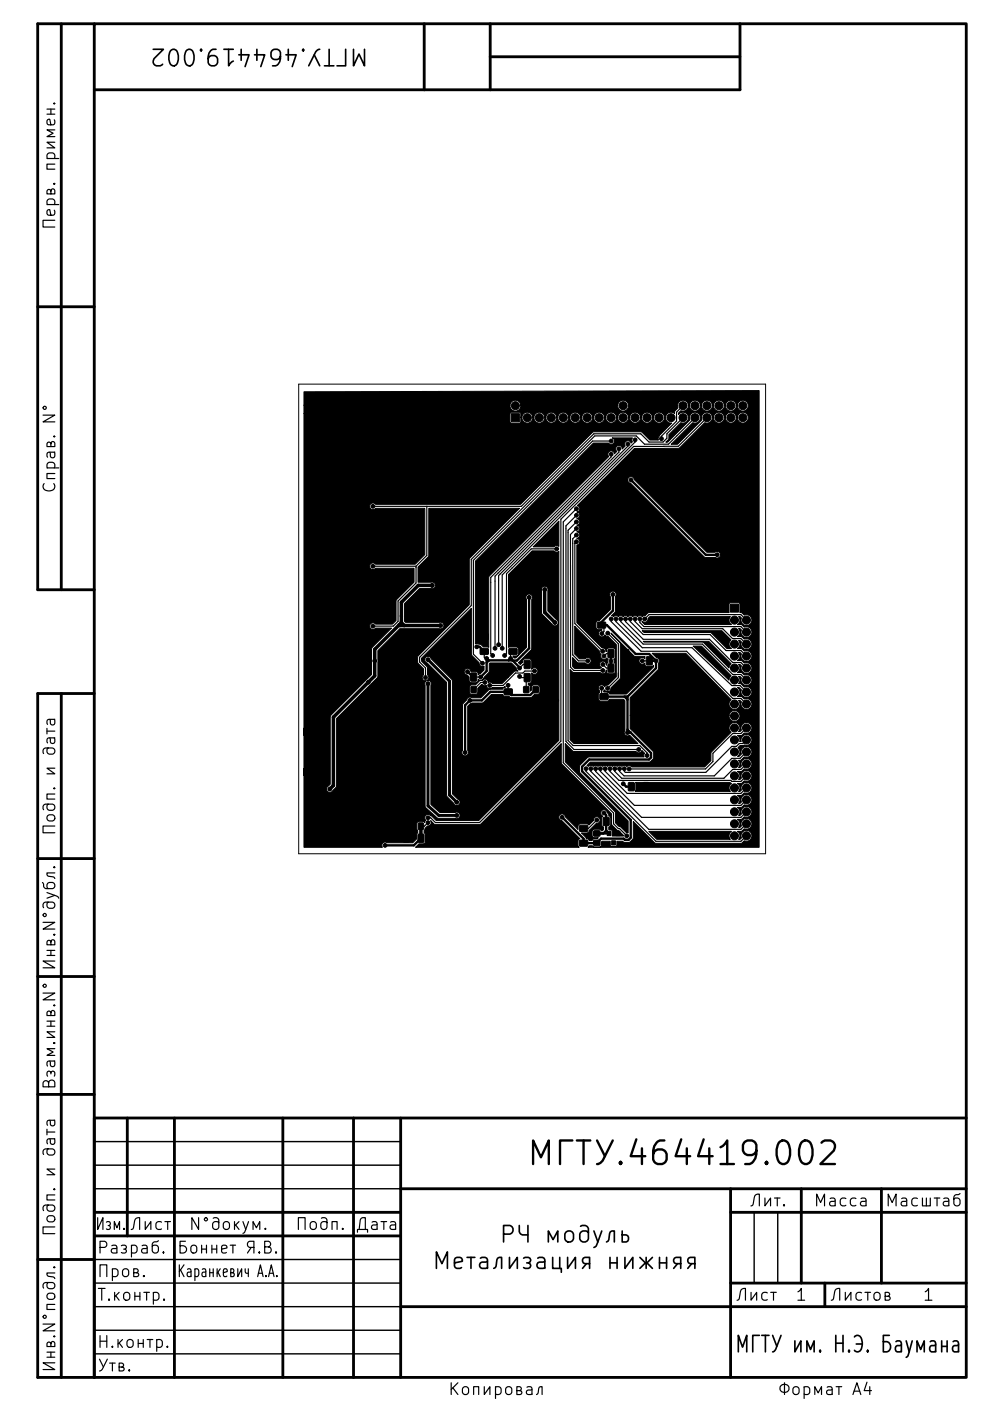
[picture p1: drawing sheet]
<svg xmlns="http://www.w3.org/2000/svg" width="210mm" height="297mm" viewBox="0 0 210 297" stroke-linecap="round" stroke-linejoin="round" font-family="sans-serif">
<defs><g id="words">
<text font-size="7" x="125.6" y="247">.464419.002</text>
<g font-size="4.9">
<text x="68.6" y="10.3" transform="rotate(-180 68.6 10.3)">.464419.002</text>
<text x="177.9" y="286.8">. ..</text>
</g>
<g font-size="3.5">
<text x="11.7" y="98" transform="rotate(-90 11.7 98)">. N°</text>
<text x="11.7" y="197.5" transform="rotate(-90 11.7 197.5)">.N°.</text>
<text x="11.7" y="222.5" transform="rotate(-90 11.7 222.5)">..N°</text>
<text x="23.1" y="260.8">.</text>
<text x="46.1" y="260.8">N°.</text>
<text x="38.2" y="270.8">..</text>
<text x="169" y="275.8">1</text>
<text x="196" y="275.8">1</text>
<text x="11.7" y="282.5" transform="rotate(-90 11.7 282.5)">.N°.</text>
<text x="166" y="295.8">A4</text>
</g>
</g></defs>
<g fill="none" stroke="#000" stroke-width=".6">
<path d="M13 5v120M20 5h185v287h-185zM20 5h-12v120h12M90 5v14M104 5v14M104 12h53M157 5v14h-137M8 65h12M13 147v145M20 147h-12v145h12v-55h185M8 182h12M8 207h12"/>
<path d="M8 232h12M27 237v25M37 237v55M60 237v55M75 237v55M85 237v55M20 257h65M85 252h120M155 257h50M155 252v40M170 252v20M187 252v20"/>
<path d="M8 267h12M20 262h65M85 277h120M155 272h50M175 272v5"/>
</g>
<path d="M20 252h65M20 247h65M20 242h65M160 257v15M165 257v15M20 277h65M20 272h65M20 267h65M20 287h65M20 282h65" fill="none" stroke="#000" stroke-width=".3"/>
<g fill="none" stroke="#000" stroke-width=".25">
<path d="M10 33.6h2.5M10 24.2h1.6M10 23.1h1.6M10.1 33.6l-.1-.7 .4-.5h.8l.3 .3 .1 .2-.1 .7M10.8 23.1v1.1M11.4 39l.1-.2 .1 .2-.1 .1-.1-.1h.2M11.4 21.9l.1-.1 .1 .1-.1 .2-.1-.2h.2M11.5 25.4l.1 .7-.3 .4-1.2-.2-.1-.2 .1-.7 .5-.1 .2 1.2M11.6 34.8h-1.6v1.1h1.6M11.6 30.2h-1.6l1.6 1.1h-1.6M11.6 27.5h-1.6l1.3 .8-1.3 .7h1.6M10 43.4h2.5"/>
<path d="M10.1 43.4l-.1-.7 .4-.5h.8l.3 .2 .1 .3-.1 .7M10.8 40.5l.1-.3 .3-.2 .3 .2 .1 .2v.7h-1.6l.1-.8 .2-.1 .4 .1 .1 .8M11.5 44.6l.1 .7-.3 .3-1.2-.1-.1-.2 .1-.7 .5-.2 .2 1.2M11.6 46.7h-2.5v1.4h2.5M9.1 88h2.5l-2.5 1.4h2.5M10 99.2h2.5M10.1 99.2l-.1-.7 .4-.5h.8l.3 .3 .1 .2-.1 .7M129.7 93.5h-4l-25.3 25.3v19.9l2 1.9M129.7 96.3v.6l-25.6 25.5v16.2l.4 .4M131.3 95.2v.7l-26.3 26.2v15.4M133.2 94.1v.5l-27.4 27.4v14.7M134.7 93.3v.4l-28.1 28.2v15.6"/>
<path d="M140.9 94.6l-.1 .1M144.9 86l-1.4 1.4v1.9l-3.2 3.2v.8M144.9 88.6l-3.4 3.4v.9l-.8 .8h-3l-1.7-1.7h-10l-15.4 15.4h-31.5M147.4 88.6l-5.6 5.6h-5.1l-1.7-1.8h-8.8l-26.2 26.2v9.8l-11 11v1l1.3 1.2v2.1M150 88.6l-6.1 6-9.5 .1-15.4 15.4v47l-17.3 17.3h-9.3l-1-1h-.6M9.4 102.5a1 1 0 0 0 0 1.3 1 1 0 0 0 1.2 .3 .94 .94 0 0 0 .9-.5 .94 .94 0 0 0-.1-1.1M11.6 100.4h-1.6v1.1h1.6M90.6 107.4v10.4l-2.3 2.3M118.1 116.4h-5.4l-5.2 5.2v17l-.4 .4M122.3 113.4l-.8 .8v24.6l1.3 1.3h1.9M122.3 112.1l-1.3 1.2 .1 28.2 .6 .6h6.2M122.3 114.8l-.3 .4v17l5.9 5.9"/>
<path d="M122.3 107.9l-2.8 2.8v51l10.7 10.7v2.3l2.8 2.5M122.3 109.3l-2.2 2.2v45.7l1.7 1.7h13.7M122.3 110.7l-1.8 1.7v44.6l1.1 1.1h14.1l1.6 1.5v.6M79.1 120.1h9.2M88.3 120.1v3.5l-3.8 3.8v4.3l-1.1 1.1h-4.3M102.7 138.1v1.3l.3 .2h.3M108.8 138.1l-.5 .5v1M122.5 139.8v.1M128.1 132.5v1.4l-.4 .4M128.9 134.2l2.3 2.3v7.2l-2.3 2.3M129.6 138.6h-.9l-.6 .5M129.7 131.2v.6l6.3 6.3h9.7l9.8 10h1.7l1.2 1.2"/>
<path d="M130.7 131.2v.6l5.6 5.5h10.5l8.5 8.1h1.7l1.4 1.3M131.7 131.2v.6l4.8 4.8h12.5l6.5 6.4h1.7l1.2 1.2M132.7 131.2v.6l3.8 3.7h14l5 5h1.7l1.2 1.1M133.7 131.2v.6l2.8 2.7h14.1l3.4 3.4h3.2l1.2 1.2M134.7 131.2v.6l1.6 1.5h17l2.1 2.1h1.8l1.2 1.2M135.8 131.2v.8l.8 .8h20.6l1.2 1.2M136.8 131.2l.9-.9h19.5l1.2 1.2M10 154.4v1.2M10 155h1.6M10.2 158.6l-.2 .3 .1 .8 .3 .2h.8a.68 .68 0 0 0 .5-.7 .68 .68 0 0 0-.5-.6l-1.8 .1-.3 .4 .1 .7M10.6 156.4l.1 .9a.49 .49 0 0 0 .5 .3 .49 .49 0 0 0 .4-.3l-.1-.9M10.6 152.5l.1 .8a.49 .49 0 0 0 .5 .4 .49 .49 0 0 0 .4-.4l-.1-.8"/>
<path d="M11.6 156.4l-1.5 .2-.1 .2 .1 .7M11.6 152.5l-1.5 .1-.1 .3 .1 .7M100.5 143.5h1.5M102.9 144.7h-.9l-1.5 1.5M107.8 145.3v1.4M110.2 143.4l.3 .3h1.3l-.2 .2v2.3M111.8 140.9h-.8l-.8 .7M113.4 142.3h-2l-.4 .4h-1.6l-2.7 2.6h-2.8M127.7 145.9v1.3l.4 .5M127.9 140.9l.8 .7h.9M128.9 146h.1M132.8 147.7l.3 .4"/>
<path d="M133.1 147.7v.5M136.3 140.1h.1M136.3 140.1h1.5M158.4 159.4l-1.4 1.4h-1.7l-3.7 3.7h-19.2l-1-1v-.5M158.4 156.9l-.8 .7h-.8l-.6 .6h-.9l-5.5 5.6h-17.1l-.2-.3v-.5M158.4 154.3l-1.2 1.2h-1.7l-4.2 4.2v1.8l-1.6 1.5h-16.2M10.2 172.9l1-.1a.68 .68 0 0 1 .5 .6 .68 .68 0 0 1-.5 .7h-.8a.68 .68 0 0 1-.4-.6 .68 .68 0 0 1 .2-.6zM10.2 170.5l-.2 .3 .1 .8 .3 .2h.8a.68 .68 0 0 0 .5-.7 .68 .68 0 0 0-.5-.6l-1.8 .1-.3 .4 .1 .7M11.4 167.2l.1-.2 .1 .2-.1 .1-.1-.1h.2M11.6 175.1h-2.5v1.5h2.5M11.6 168.3h-1.6v1.1h1.6M11.6 162.9h-1.6l1.6 1.2h-1.6"/>
<path d="M90.8 174.4l-.8 .8h-.7M124.3 163v.5l14.9 14.9h18l1.2-1.2M125.3 163v.5l12.3 12.3h19.6l1.2-1.1M126.4 163v.5l9.7 9.8h21.1l1.2-1.2M126.6 173.9l-1.8 1.7h-1M127.4 163v.5l7.2 7.3h22.6l1.2-1.2M128.4 163v.5l4.7 4.7h24.1l1.2-1.2M129.4 163v.5l1.9 2h23.7l.3 .2h1.9l1.2-1.2M158.4 162l-1.2 1.1h-1.7l-1.9 1.9h-21.7l-1.5-1.5v-.5M9 187.1l.5 1.2 1.7 .1a.68 .68 0 0 0 .5-.6 .68 .68 0 0 0-.5-.7h-.8l-.3 .2-.1 .8 .2 .3M10 189.2l2.2 .9 .3 .3M10.8 199.7l.1-.3 .3-.2 .3 .2 .1 .2v.7h-1.6l.1-.8 .2-.1 .4 .1 .1 .8"/>
<path d="M11.4 183.9l.1-.1 .1 .1-.1 .1-.1-.1h.2M11.6 185.1h-1.6l.1 .6 1.2 .2 .3 .4M11.6 189.8l-1.6 .6M9.1 210.6h2.5l-2.5 1.4h2.5M10 202.6h1.6M10 201.5h1.6M10.8 214.7l.1-.3 .3-.2 .3 .2 .1 .2v.7h-1.6l.1-.8 .2-.1 .4 .1 .1 .8M10.8 201.5v1.1M11.4 213.2l.1-.1 .1 .1-.1 .1-.1-.1h.2M11.6 203.8h-2.5l2.5 1.4h-2.5M10 239.4v1.2M10.1 228.2l-.1-.7 .3-.4 .4 .1 .1 .3 .4-.4 .3 .1 .1 .3-.1 .7"/>
<path d="M10.3 229.6a.67 .67 0 0 1 .6-.6 .67 .67 0 0 1 .7 .5v.9h-2.5v-.8a.61 .61 0 0 1 .6-.5 .61 .61 0 0 1 .6 .5v.8M10.6 225l.1 .8a.49 .49 0 0 0 .5 .4 .49 .49 0 0 0 .4-.4l-.1-.8M10.6 237.5l.1 .8a.49 .49 0 0 0 .5 .4 .49 .49 0 0 0 .4-.4l-.1-.8M10.8 227.5v.2M11.6 225l-1.5 .1-.1 .2 .1 .7M11.6 222.3h-1.6l1.3 .8-1.3 .7h1.6M11.6 237.5l-1.5 .1-.1 .3 .1 .7M10 240h1.6M10.1 258l.3-.2h.8a.68 .68 0 0 1 .5 .6 .68 .68 0 0 1-.5 .7h-.8a.68 .68 0 0 1-.3-1.1zM10.2 255.5l-.2 .3 .1 .8 .3 .2h.8a.68 .68 0 0 0 .5-.7 .68 .68 0 0 0-.5-.6l-1.8 .1-.3 .4 .1 .7M10.2 243.6l-.2 .3 .1 .8 .3 .2h.8a.68 .68 0 0 0 .5-.7 .68 .68 0 0 0-.5-.6l-1.8 .1-.3 .4 .1 .7M10.6 241.4l.1 .9a.49 .49 0 0 0 .5 .3 .49 .49 0 0 0 .4-.3l-.1-.9"/>
<path d="M11.4 252.2l.1-.2 .1 .2-.1 .1-.1-.1h.2M11.6 253.3h-1.6v1.1h1.6M11.6 247.9h-1.6l1.6 1.2h-1.6M11.6 241.4l-1.5 .2-.1 .2 .1 .7M20.7 258.2v2.5l1.1-2.5v2.5M22.6 259.1l.5-.1a.45 .45 0 0 1 .3 .4 .45 .45 0 0 1-.3 .4 .45 .45 0 0 1 .3 .5 .45 .45 0 0 1-.3 .4l-.5-.1M30.8 259v1.7l1.2-1.7v1.7M34.3 259.1l-.7-.1-.5 .5v.7l.2 .4 .3 .1 .7-.1M35 259h1.2M35.6 259v1.7M42.1 258.2v2.5l-1.4-2.5v2.5M45.2 258.3l.7-.1 .4 .2 .1 1.8a.68 .68 0 0 1-.6 .5 .68 .68 0 0 1-.7-.5v-.7l.3-.4 .7-.1 .3 .2"/>
<path d="M51.5 259l.6 1.7M52.7 259l-.8 2.3-.4 .2M66 259.1a.68 .68 0 0 1 1.1 .4v.7a.68 .68 0 0 1-.6 .5 .68 .68 0 0 1-.7-.5v-.7zM68.2 258.3l.7-.1 .4 .2 .1 1.8a.68 .68 0 0 1-.7 .5 .68 .68 0 0 1-.6-.5v-.7l.2-.4 .7-.1 .4 .2M78.9 259.1l.3-.1 .7 .1 .1 1.6M80 259.6l-.8 .1a.49 .49 0 0 0-.4 .5 .49 .49 0 0 0 .4 .5l.8-.1M80.8 259h1.2M81.4 259v1.7M82.9 259.1l.2-.1 .7 .1 .1 1.6M83.9 259.6l-.8 .1a.49 .49 0 0 0-.4 .5 .49 .49 0 0 0 .4 .5l.8-.1M159.3 255.7l.4-.1 .1-.3 .2-1.4a.85 .85 0 0 1 1.1-.7v2.5M162.3 254v1.7l1.2-1.7v1.7"/>
<path d="M164.3 254h1.2M164.9 254v1.7M166.3 255.4l.2 .2-.2 .1-.1-.1 .1-.2v.3M173.3 255.7v-2.5l.8 1.8 .8-1.8v2.5M176.1 254.1l.3-.1 .7 .1 .1 1.6M177.2 254.6l-.8 .1a.49 .49 0 0 0-.4 .5 .49 .49 0 0 0 .4 .5l.8-.1M179.5 254.1l-.8-.1-.4 .5v.7l.2 .4 .2 .1 .8-.1M181.6 254.1l-.7-.1-.5 .5v.7l.3 .4 .2 .1 .7-.1M182.7 254.1l.2-.1 .7 .1 .1 1.6M183.7 254.6l-.8 .1a.49 .49 0 0 0-.4 .5 .49 .49 0 0 0 .4 .5l.8-.1M188.4 255.7v-2.5l.9 1.8 .8-1.8v2.5M191.3 254.1l.2-.1 .8 .1 .1 1.6"/>
<path d="M192.4 254.6l-.9 .1a.49 .49 0 0 0-.3 .5 .49 .49 0 0 0 .3 .5l.9-.1M194.6 254.1l-.7-.1-.5 .5v.7l.3 .4 .2 .1 .7-.1M195.7 254v1.7h1.7v-1.7M196.5 254v1.7M198.2 254h1.2M198.8 254v1.7M200.2 254.1l.3-.1 .7 .1 .1 1.6M201.3 254.6l-.8 .1a.49 .49 0 0 0-.4 .5 .49 .49 0 0 0 .4 .5l.8-.1M203.7 253.1l-1.2 .4-.1 1.7a.68 .68 0 0 0 .6 .5 .68 .68 0 0 0 .7-.5v-.7l-.3-.4-.7-.1-.3 .2M10.2 274.3l1-.1a.68 .68 0 0 1 .5 .6 .68 .68 0 0 1-.5 .7h-.8a.68 .68 0 0 1-.4-.5 .68 .68 0 0 1 .2-.7zM10.2 271.9l-.2 .4 .1 .7 .3 .2h.8a.68 .68 0 0 0 .5-.6 .68 .68 0 0 0-.5-.7l-1.8 .1-.3 .4 .1 .7M11.4 268.7l.1-.1 .1 .1-.1 .1-.1-.1h.2"/>
<path d="M11.6 269.9h-1.6l.1 .6 1.2 .2 .3 .4M11.6 260.1h-2.5v1.5h2.5M20.9 273.2h1.4M21.2 270.7v-2.5h1.5v2.5M21.2 264.5h1a.68 .68 0 0 0 .5-.7 .68 .68 0 0 0-.5-.6h-1v2.5M21.6 273.2v2.5M23.1 275.4l.2 .2-.2 .1-.1-.1 .1-.2v.3M23.7 264.1l.3-.1 .7 .1 .1 1.6M23.8 269.1l.8-.1 .4 .5v.7l-.2 .4-.2 .1-.8-.1M23.8 269v2.5M24.3 260.7v-1.7l.5 1.3 .6-1.3v1.7M24.3 274v1.7"/>
<path d="M24.6 274.7l.7 1M24.8 264.6l-.8 .1a.49 .49 0 0 0-.4 .5 .49 .49 0 0 0 .4 .5l.8-.1M25.3 274l-1 1M25.8 264.1l.7-.1 .3 .4-.1 .3-.2 .1 .3 .4-.1 .4-.2 .1-.7-.1M26.1 269.2a.68 .68 0 0 1 .7-.2 .68 .68 0 0 1 .5 .5v.7a.68 .68 0 0 1-.7 .5 .68 .68 0 0 1-.6-.5zM26.2 264.8h.3M26.3 260.4v.3M26.3 274.2a.68 .68 0 0 1 .7-.2 .68 .68 0 0 1 .5 .5v.7a.68 .68 0 0 1-.6 .5 .68 .68 0 0 1-.7-.5zM27.8 260.7l.4-.1 .1-.3 .3-1.4a.85 .85 0 0 1 1-.7v2.5M27.9 264.1l.7-.1 .5 .5v.7l-.3 .4-.2 .1-.7-.1M27.9 264v2.5M28.4 269.8l.8-.1 .1-.2-.1-.4-.8-.1v1.7h.7l.2-.1 .1-.4-.1-.2-.3-.2"/>
<path d="M28.6 274.8h1.1M28.6 274v1.7M29.7 274v1.7M30.2 264.1l.2-.1 .7 .1 .1 1.6M30.5 270.4l.1 .2-.1 .1-.1-.1 .1-.2v.3M30.5 274h1.2M31.1 274v1.7M31.2 264.6l-.8 .1a.49 .49 0 0 0-.4 .5 .49 .49 0 0 0 .4 .5l.8-.1M32.5 274.1l.8-.1 .4 .5v.7l-.2 .4-.2 .1-.8-.1M32.5 274v2.5M33.6 263.1l-1.2 .4-.1 1.7a.68 .68 0 0 0 .7 .5 .68 .68 0 0 0 .6-.5v-.7l-.2-.4-.7-.1-.4 .2M34.7 265.4l.1 .2-.1 .1-.1-.1 .1-.2v.3"/>
<path d="M34.8 275.4l.1 .2-.1 .1-.1-.1 .1-.2v.3M38 268.2v2.5M39 268.2l-1 1.4M39.3 263.2h-1.1v2.5h.7a.78 .78 0 0 0 .7-.8 .78 .78 0 0 0-.7-.8h-.7M39.8 269.1l.1-.1 .5 .1 .1 1.6M40.7 264.1a.64 .64 0 0 1 1 .4v.7a.65 .65 0 0 1-.6 .5 .65 .65 0 0 1-.6-.5v-.7zM41.4 269.1l.1-.1 .5 .1a1.29 1.29 0 0 1 0 1.5l-.2 .1-.4-.1M41.4 269v2.5M42.8 264.8h1M42.8 264v1.7M42.9 269.1l.2-.1 .5 .1 .1 1.6M43.7 269.6l-.6 .1a.57 .57 0 0 0 0 1l.6-.1"/>
<path d="M43.8 264v1.7M44.5 269.8h.7M44.5 269v1.7M45 264.8h1M45 264v1.7M45.2 269v1.7M46 264v1.7M46.1 269v1.7M46.2 269.7l.5 1M46.7 269l-.6 1M47 264.8l1.2-.2-.2-.5-.6-.1-.4 .4 .1 1.2 .3 .1 .6-.1M47.4 269.8l.8-.2-.1-.5-.5-.1-.2 .4 .1 1.2 .1 .1 .5-.1"/>
<path d="M48.8 264h1.2M49 269.8h.4a.47 .47 0 0 0 0-.8h-.4v1.7h.5a.49 .49 0 0 0 .1-.7l-.2-.2M49.4 264v1.7M50.4 269v1.7l.9-1.7v1.7M52 269l.1 .8 .6 .2M52.7 269v1.7M53.3 264.5l-.8 1.2M53.7 260.7v-1.7l.7 1.3 .7-1.3v1.7M53.9 264.5h-.9a.69 .69 0 0 1-.5-.7 .69 .69 0 0 1 .5-.6h.9v2.5M54.7 270.7l.5-2.5 .6 2.5M54.8 270h.9M55 265.4l.1 .2-.1 .1-.1-.1 .1-.2v.3"/>
<path d="M56.2 264.4h.8a.61 .61 0 0 0 .4-.6 .61 .61 0 0 0-.4-.6h-.8v2.5h.9a.67 .67 0 0 0 .4-.7 .67 .67 0 0 0-.5-.6M56.3 260.4l.1 .2-.1 .1-.1-.1 .1-.2v.3M56.4 270.4v.3M57 270.7l.6-2.5 .5 2.5M57.1 270h.9M58.6 265.4l.1 .2-.1 .1-.2-.1 .2-.2v.3M58.7 270.4v.3M63.3 260.7v-2.5h1.4v2.5M70.4 260.7v-1.7h1.1v1.7M72.7 260.4l.1 .2-.1 .1-.1-.1 .1-.2v.3M75.8 261.3v-.6h2.2v.6M76.2 260.7l.2-2.1 .5-.4h.6v2.5"/>
<path d="M156.4 275.7l.3-.1 .1-.3 .3-1.4a.85 .85 0 0 1 1.1-.7v2.5M159.3 274v1.7l1.2-1.7v1.7M162.8 274.1l-.7-.1-.5 .5v.7l.2 .4 .3 .1 .7-.1M163.5 274h1.2M164.1 274v1.7M176.4 275.7l.3-.1 .1-.3 .3-1.4a.85 .85 0 0 1 1.1-.7v2.5M179.3 274v1.7l1.2-1.7v1.7M182.8 274.1l-.7-.1-.5 .5v.7l.2 .4 .3 .1 .7-.1M183.5 274h1.2M184.1 274v1.7M185.5 274.2a.68 .68 0 0 1 .7-.2 .68 .68 0 0 1 .5 .5v.7a.68 .68 0 0 1-.6 .5 .68 .68 0 0 1-.7-.5zM187.8 274.8l.8-.1 .2-.2-.2-.4-.8-.1v1.7h.7l.3-.1 .1-.4-.1-.2-.4-.2"/>
<path d="M10 287.8h1.6M10 286.7h1.6M10.8 284.9l.1-.4 .3-.1 .3 .1 .1 .3v.7h-1.6l.1-.8 .2-.2 .4 .2 .1 .8M10.8 286.7v1.1M11.4 283.3l.1-.1 .1 .1-.1 .2-.1-.2h.2M11.6 288.9h-2.5l2.5 1.5h-2.5M21.1 288.2l.8 1.6M21.2 283.2v2.5M21.2 284.4h1.5M22.7 283.2v2.5M22.8 288.2l-1.1 2.1-.6 .4M23.3 289h1.1"/>
<path d="M23.8 285.4l.2 .2-.2 .1-.1-.1 .1-.2v.3M23.8 289v1.7M25 284v1.7M25.3 289.8l.8-.1 .1-.2-.1-.4-.8-.1v1.7h.7l.2-.1 .1-.4-.1-.2-.3-.2M25.3 284.7l.7 1M26 284l-1 1M27.1 284.2a.68 .68 0 0 1 .6-.2 .68 .68 0 0 1 .6 .5v.7a.68 .68 0 0 1-.7 .5 .68 .68 0 0 1-.7-.5zM27.4 290.4l.1 .2-.1 .1-.1-.1 .1-.2v.3M29.3 284.8h1.1M29.3 284v1.7M30.4 284v1.7M31.2 284h1.2"/>
<path d="M31.8 284v1.7M33.3 284.1l.7-.1 .4 .5v.7l-.2 .4-.2 .1-.7-.1M33.3 284v2.5M35.5 285.4l.1 .2-.1 .1-.1-.1 .1-.2v.3M95.7 293.2v2.5M96.1 294.2l1.1 1.5M97.2 293.2l-1.5 1.4M98.2 294.2a.68 .68 0 0 1 .7-.2 .68 .68 0 0 1 .5 .5v.7a.68 .68 0 0 1-.6 .5 .68 .68 0 0 1-.7-.5zM100.5 295.7v-1.7h1.1v1.7M102.8 294v1.7l1.1-1.7v1.7M105.1 294.1l.7-.1 .5 .5v.7l-.2 .4-.3 .1-.7-.1M105.1 294v2.5"/>
<path d="M107.4 294.2a.68 .68 0 0 1 .7-.2 .68 .68 0 0 1 .5 .5v.7a.68 .68 0 0 1-.7 .5 .68 .68 0 0 1-.6-.5zM109.7 294.8l.8-.1 .1-.2-.1-.4-.8-.1v1.7h.7l.2-.1 .1-.4-.1-.2-.3-.2M111.8 294.1l.2-.1 .8 .1 .1 1.6M112.9 294.6l-.9 .1a.49 .49 0 0 0-.3 .5 .49 .49 0 0 0 .3 .5l.9-.1M113.8 295.7l.4-.4 .2-1.2 .3-.1h.3v1.7M170.6 294.1l.7-.1 .5 .5v.7l-.2 .4-.3 .1-.7-.1M172.9 295.7v-1.7l.7 1.3 .7-1.3v1.7M175.5 294.1l.2-.1 .7 .1 .2 1.6M176.6 294.6l-.9 .1a.49 .49 0 0 0-.3 .5 .49 .49 0 0 0 .3 .5l.9-.1M177.4 294h1.2M178 294v1.7M181 295.7l.8-2.5 .8 2.5"/>
<path d="M181.2 295h1.2M183.9 293.1l-.6 1.7h1.6M184.5 294v1.7"/>
<circle cx="9.5" cy="86.5" r=".35"/>
<circle cx="9.5" cy="209" r=".35"/>
<circle cx="43.7" cy="258.5" r=".35"/>
</g>
<g fill="none" stroke="#000" stroke-width=".35">
<path d="M32.5 10.5h2.2l-2 2a.95 .95 0 0 0 .5 1.5h.8l.5-.4M36.2 10.8a.84 .84 0 0 1 .8-.3 .84 .84 0 0 1 .7 .6 2.06 2.06 0 0 1-.7 2.9 .9 .9 0 0 1-1-.7 2.99 2.99 0 0 1 .2-2.5zM39.5 10.8a.84 .84 0 0 1 .9-.3 .84 .84 0 0 1 .6 .6 2.06 2.06 0 0 1-.7 2.9 .9 .9 0 0 1-1-.7 2.99 2.99 0 0 1 .2-2.5zM68.8 14h2M73.3 10.5v3.5h-1.8M75 10.5v3.5l1.2-2.5 1.1 2.5v-3.5M110.2 259.8v1.4l.1 .3 .5 .3h1.2M112 259.8v3.5M123.2 260l.3-.2h.7l.5 .4 .1 .3v2.2a.95 .95 0 0 1-.9 .7 .95 .95 0 0 1-.9-.7v-1l.3-.5 .4-.2h.6l.5 .3M92.6 268.9v-3.5l1.2 2.5 1.1-2.5v3.5M96.4 267.8l1.7-.4-.2-.6-.3-.2h-.7l-.3 .2-.2 .3v1.3l.2 .4 .3 .1h.7l.3-.1M99.1 266.6h1.7"/>
<path d="M99.9 266.6v2.3M101.9 266.8l.4-.2h.6l.4 .2 .1 .3v1.8M103.4 267.4l-.3 .2h-.8a.69 .69 0 0 0-.6 .7 .69 .69 0 0 0 .6 .6h.8l.3-.1M104.8 268.9l.3-.1 .2-.4 .1-1.3 .2-.3 .3-.2h.5v2.3M106.8 261.7h1.4a.95 .95 0 0 0 .7-1 .95 .95 0 0 0-.7-.9h-1.4v3.5M108.1 266.6v2.3l1.7-2.3v2.3M111.1 266.8l.3-.2h.7l.3 .2 .2 .3-.2 .5-.3 .2 .3 .1 .2 .4-.2 .5-.3 .1h-.7l-.3-.1M111.8 267.8h.3M114.1 266.8l.3-.2h.7l.3 .2 .2 .3v1.8M115.6 267.4l-.3 .2h-.9a.69 .69 0 0 0-.5 .7 .69 .69 0 0 0 .5 .6h.9l.3-.1M116.3 263.3v-2.3l1 1.8 1-1.8v2.3M117.3 266.6v2.3h1.8v.9"/>
<path d="M118.8 266.6v2.3M120 261.3a.95 .95 0 0 1 .9-.3 .95 .95 0 0 1 .8 .7v1a.95 .95 0 0 1-.9 .7 .95 .95 0 0 1-1-.7v-1zM120.4 266.6v2.3l1.7-2.3v2.3M124.4 267.9l-.8 1M125.1 267.9h-1a.69 .69 0 0 1-.5-.6 .69 .69 0 0 1 .5-.7h1v2.3M126 261l.8 2.3M127.7 261l-1.2 3.2-.5 .3M128.7 263.3l.3-.1 .2-.4 .1-1.3 .2-.3 .3-.2h.5v2.3M129.4 267.8h1.5M129.4 266.6v2.3M130.9 266.6v2.3M132 261v2.3h.8l.4-.1 .1-.4-.1-.8-.4-.2h-.8"/>
<path d="M132.6 266.6v2.3l1.7-2.3v2.3M135.8 266.6l1.3 1.3 1.3-1.3M136.9 267.8l-1.1 1.1M137.1 266.6v2.3M137.3 267.8l1.1 1.1M139.9 267.8h1.5M139.9 266.6v2.3M141.4 266.6v2.3M143.8 267.9l-.9 1M144.4 267.9h-1a.69 .69 0 0 1-.5-.6 .69 .69 0 0 1 .5-.7h1v2.3M146.8 267.9l-.9 1M147.4 267.9h-1a.69 .69 0 0 1-.5-.6 .69 .69 0 0 1 .5-.7h1v2.3"/>
<path d="M156.6 286.6v-3.5l.9 2.5 .9-2.5v3.5M161.1 283.1h-1.4v3.5M161.6 283.1h1.6M162.4 283.1v3.5M163.9 283.1l.9 2.4M165.7 283.1l-1.1 3-.7 .5M168.6 284.3v2.3l1.3-2.3v2.3M171.2 286.6v-2.3l.8 1.8 .7-1.8v2.3M174 286.3l.1 .2-.1 .1-.1-.1 .1-.2v.3M177.3 283.1v3.5M178.9 283.1v3.5M181.3 283.5a.85 .85 0 0 1 .9-.3 .85 .85 0 0 1 .6 .8 2.05 2.05 0 0 1-.8 2.6l-.7-.3"/>
<path d="M184.1 286.3l.1 .2-.1 .1-.1-.1 .1-.2v.3M188.7 283.1h-1.3v3.5h.8a1.14 1.14 0 0 0 .8-1.1 1.14 1.14 0 0 0-.8-1h-.8M190.1 284.5l.2-.2h.6l.2 .2 .1 .3v1.8M191.2 285.1l-.2 .2h-.7a.75 .75 0 0 0 0 1.3h.7l.2-.1M192.3 284.3l.6 2.3M193.5 284.3l-.9 3.2-.3 .3M194.6 286.6v-2.3l.7 1.8 .8-1.8v2.3M197.4 284.5l.2-.2h.5l.3 .2 .1 .3v1.8M198.5 285.1l-.2 .2h-.7a.75 .75 0 0 0 0 1.3h.7l.2-.1M199.8 285.5h1.1M199.8 284.3v2.3M200.9 284.3v2.3"/>
<path d="M202.2 284.5l.3-.2h.5l.2 .2 .2 .3v1.8M203.4 285.1l-.3 .2h-.6a.75 .75 0 0 0 0 1.3h.6l.3-.1"/>
</g>
<g fill="none" stroke="#000" stroke-width=".5">
<path d="M133.9 101.8l15.8 15.8h2.4M101.2 137.1h.6l.9 1M112.3 126.7v10.8l-2.6 2.6-6-.1M129.6 138.6v3M130 126v3.5l-2.4 2.4v.6h1.1l6.2 6.2h2.8l1.5 1.4M99.2 142.4l1.1 1.1h.2M103.7 140l-.4-.4v2.7l-1.3 1.2M103.7 140l-.4 .5M107.9 140l.4-.4 1.9 2M113.6 146.2l-1.1 1.2h-4l-.7-.7h-3.7l-1.9 1.8h-2.5l-1 1v10M128.1 147.7h5M132.5 147.7l.6 .6"/>
<path d="M133.1 147.7v7.6h.7l4.3 4.4v.9l-.4 .4h-12.7l-1.5 1.6v.9l10.3 10.3v3.8l-.4 .5h-.8l-.3-.3h-4.8l-.9 1h-2.8v-1l-4.5-4.5M133.1 154.7l.7 .6M137.8 140.1h.1M137.8 140.1h1.4M139.2 140.1v1.5l-6.1 6.1M89.3 177.7l-1.5 1.5h-6.1M128.1 172.4l.5 .4v3.3M128.6 176.1l.6 .6h-2.6M128.6 176.1l-.6 .6M132.2 166.2l.6 .6h1.1M113.1 246.8v-5l1.7 3.6 1.6-3.6v5M121.4 241.8h-2.6v5"/>
<path d="M122.4 241.8h2.8M165.5 242a1.19 1.19 0 0 1 1.9 .8 3.9 3.9 0 0 1-.5 3.8 1.19 1.19 0 0 1-1.9-.8 3.9 3.9 0 0 1 .5-3.8zM170 242.3a1.19 1.19 0 0 1 1.2-.5 1.19 1.19 0 0 1 1 1 3.9 3.9 0 0 1-.5 3.8 1.19 1.19 0 0 1-1.9-.8 4.3 4.3 0 0 1 .2-3.5zM174.3 242.3l.7-.5h1.2a1.36 1.36 0 0 1 .7 2.1l-2.8 2.9h3.1"/>
</g>
<path d="M63.4 81.4h99v99.6h-99z" fill="none" stroke="#000" stroke-width=".21"/>
<g fill="#000" stroke="#000" stroke-width=".21">
<path d="M64.6 93.2h5.1v1.5h-5.1zM108.5 87.7h1.7v1.7h-1.7zM125.9 93.9h3.2a.7 .7 0 0 0 1.1 0 .7 .7 0 0 0-.3-1.1h4.3l-.2 .5 .2 .4-.3 .3a.7 .7 0 0 0-1-.5 .7 .7 0 0 0-.2 1.1l-.7 .6a.7 .7 0 0 0-1-.7 .7 .7 0 0 0-.1 1.2l-.5 .5a.7 .7 0 0 0-1-.5 .7 .7 0 0 0-.2 1.1l-25.4 25.4-.1 15.1-1.1-.1-.6-.6-.8-.2-.3 .1v-17.5zM64.6 101.7h5.1v1.5h-5.1zM118.6 110.5v5.3a.7 .7 0 0 0-1 .1h-4.5zM101.9 134.4h1.6l.1 1.2h-1.6zM101.9 137.5h1.6l.1 1.2h-1.6zM108 134.4h1.6l.1 1.2h-1.6zM108 137.5h1.6l.1 1.2h-1.6zM111.3 140.1h1.2l-.1 1.6h-1.2zM114.4 140.1h1.2l-.1 1.6h-1.1zM121.9 132.8l5.3 5.2v.4a.45 .45 0 0 1 .2 .8 .7 .7 0 0 0 .6 .6 .7 .7 0 0 0 .7-.3 .46 .46 0 0 1 .2 .7l.1 .3-.2 .2-.1 .4a.73 .73 0 0 0-.5-.9 .73 .73 0 0 0-.9 .4 .73 .73 0 0 0 .3 .9l-.3 .2h-5.4l-.4-.4v-1.9l1.1 1.1h1.6a.7 .7 0 0 0 1 .1 .7 .7 0 0 0 0-1 .7 .7 0 0 0-1 .1h-1.3l-1-1z"/>
<path d="M126.8 131.9h1.6l.1 1.2-1.7 .1zM126.8 128.8h1.6l.1 1.2h-1.7zM129 137.8h1.2v1.7l-1.2-.1zM132.2 137.8h1.2l-.1 1.7-1.2-.1zM129.6 134.2l5 4.9 2.3 .1-.1 .4a.7 .7 0 0 0-1 0 .7 .7 0 0 0 0 1 .7 .7 0 0 0 1 0 .59 .59 0 0 0 .5 .7h1l.3-.2v.3l-5.7 5.7h-3.6l-.3-.3-.9-.1 .2-.4a.7 .7 0 0 0 .8 .3 .7 .7 0 0 0 .5-.7l1.9-1.9 .1-.3v-7.3zM137.2 139.3h1.2l-.1 1.7-1.2-.1zM140.3 139.3h1.2l-.1 1.7-1.1-.1zM136.2 131.8l.1-.1a.7 .7 0 0 0 .8 .2 .7 .7 0 0 0 .4-.8l.4-.4h17.1a1.14 1.14 0 0 0 .2 1.7h-18.4zM155 128.1h1.7v1.7h-1.7zM136.3 133.7h16.9l1.9 2a1.15 1.15 0 0 0 .1 1.8h-1l-3.5-3.4h-14.1zM64.4 154.4h5.1v1.5h-5.1zM86 141.2h2.5v2.5h-2.5z"/>
<path d="M96.8 142.7l1.2 .1-.1 1.6-1.1-.1zM97.9 145.6h1v1.3l-1-.1zM100 145.6h1v1.3l-1.1-.1zM99.9 142.7l1.2 .1-.1 1.6-1.1-.1zM104.2 141h3.7v2.6h-3.7zM107 149.2h1.6l.1 1.2h-1.7zM107 146.1h1.6l.1 1.1-1.7 .1zM111.1 145.6h1.1v1.3l-1.1-.1zM111.3 142.8l1.2 .1-.1 1.6h-1.2zM113.1 145.6h1.1v1.3l-1.1-.1zM114.4 142.8l1.2 .1-.1 1.6h-1.1zM119.9 157.7l1.8 1.6h13.3a.7 .7 0 0 0 .6 .3 .7 .7 0 0 0 .6-.5l.6 .6-.2 .4 .1 .4h-11.8l-2 2v1.1l.2 .3 10.2 10.2v2.5l-.4-.1-2.3-2v-2.1l-.1-.3-10.6-10.6z"/>
<path d="M127.3 147.1h1.6l.1 1.2h-1.6zM127.3 150.2h1.6l.1 1.2h-1.6zM129 140.8l1.2 .1v1.6l-1.2-.1zM132.2 140.8l1.2 .1-.1 1.6-1.2-.1zM147.1 137h1.7l6.3 6.3-.3 .3-.1 .6zM136.5 136h13.9l4.7 4.7-.3 .4-.1 .5-5.6-5.5h-12.5zM64.4 162.9h5.1v1.5h-5.1zM85.6 176.9h1.2l-.1 1.7-1.1-.1zM86.7 174.5h1.1l-.1 1.3h-1zM87 170.2h2.5v2.5h-2.5zM88.8 174.5h1v1.3h-1zM88.7 176.9h1.2v1.7l-1.2-.1z"/>
<path d="M91.4 174l1 .8h9.6l17.1-17.1 .1 4.2 10.6 10.7v2.3l1.1 1.1 .4 .1 1 1.2h-2.4v-1.2l-.7-.2v-.6l.4-.4v-1.5l-.8-1.1a.7 .7 0 0 0-1.1-.5 .7 .7 0 0 0 .2 1.2l-.2 .4-.1 1.4 .1 .3 .4 .2v.6l-.5 .3-.4-.4h-1a.55 .55 0 0 0-.6 .6v.7a.55 .55 0 0 0 .6 .5h.7l-.2 .2-.7 .1-.4 .3h-.6l-.2-.3a.43 .43 0 0 1-.6-.4l-.8-.9h1.1a.55 .55 0 0 0 .5-.6l1.5-1.4a.7 .7 0 0 0 .8-.7 .7 .7 0 0 0-.7-.7 .7 .7 0 0 0-.7 .8l-1 .9-.3-.2h-1.4a.55 .55 0 0 0-.6 .5v.7l-2.6-2.7a.7 .7 0 0 0-.8-.6 .7 .7 0 0 0-.6 .6 .7 .7 0 0 0 .6 .8l3.8 3.8-.3 .2-.1 .4v.9l.3 .3h-34.7l.7-.7h.8a.55 .55 0 0 0 .6-.5v-1.4l-.3-.4v-.5l.2-.5 .5-.5a.7 .7 0 0 0 .7-.3 .7 .7 0 0 0 0-.8zM123 178.2l1.6-.1 .1 1.2-1.7 .1zM123 175h1.6l.1 1.2-1.7 .1zM126 176.2h1.2l.1 1-1.3 .1zM126 178.2h1.2l.1 1-1.3 .1zM128.8 176.3h.8v.9h-.8zM128 173.3l1.2 .1v1.6l-1.2-.1zM129.8 178.3h.8v.9h-.8zM130.7 176.3h.8v.9h-.8zM131.1 173.3l1.3 .1-.1 1.6-1.2-.1zM133.4 166h1.2l-.1 1.6h-1.2zM136.5 166h1.2l-.1 1.6h-1.1z"/>
<path d="M134.8 165.9h20.1l.3 .2a1.14 1.14 0 0 0-.2 1.7h-20.2l.1-.4zM137.7 176.3h17.5a1.14 1.14 0 0 0-.2 1.7h-15.7zM64.5 83.1l96.6-.3v96.8h-36.3l.2-.3h.7l.4 .3h1a.55 .55 0 0 0 .5-.5l.1-.7h1.8v.8l.3 .3 1-.1 .1-1h1.2l.5 .2 1.1-.1 .7-.8v-3.5l4.7 4.6h18.1l.7-.5a1.15 1.15 0 0 0 1.6-.9 1.15 1.15 0 0 0-1.3-1.3 1.15 1.15 0 0 0-.9 1.6l-.3 .3h-.3a1.14 1.14 0 0 0-.2-1.7l.9-.1 .5-.5 .1 .1a1.15 1.15 0 0 0 1.5-1.1 1.15 1.15 0 0 0-1.3-1.2 1.15 1.15 0 0 0-.9 1.6l-.3 .3h-.3a1.14 1.14 0 0 0-.2-1.7h.9l.5-.5h.1a1.15 1.15 0 0 0 1.5-1 1.15 1.15 0 0 0-1.3-1.2 1.15 1.15 0 0 0-.9 1.6l-.3 .3h-.3a1.14 1.14 0 0 0-.2-1.7h.9l.5-.6 .1 .1a1.15 1.15 0 0 0 1.5-1 1.15 1.15 0 0 0-1.3-1.3 1.15 1.15 0 0 0-.9 1.6l-.3 .3h-.3a1.14 1.14 0 0 0-.2-1.7h.9l.5-.5h.1a1.15 1.15 0 0 0 1.5-1 1.15 1.15 0 0 0-1.3-1.2 1.15 1.15 0 0 0-.9 1.6l-.3 .3h-.3a1.14 1.14 0 0 0-.2-1.7h.9l.5-.5h.1a1.15 1.15 0 0 0 1.5-1 1.15 1.15 0 0 0-1.3-1.2 1.15 1.15 0 0 0-.9 1.6l-.3 .3h-.3a1.14 1.14 0 0 0-.2-1.7l.9-.1 .5-.5 .1 .1a1.15 1.15 0 0 0 1.5-1.1 1.15 1.15 0 0 0-1.3-1.2 1.15 1.15 0 0 0-.9 1.6l-.3 .3h-.3a1.15 1.15 0 0 0 0-1.5h.5l.7-.7h.1a1.15 1.15 0 0 0 1.5-1 1.15 1.15 0 0 0-1.3-1.2 1.15 1.15 0 0 0-.9 1.6l-.5 .5h-.3a1.15 1.15 0 0 0 .1-1.9l.4-.4 .9-.2a1.16 1.16 0 0 0 1.6-.8 1.16 1.16 0 0 0-1.2-1.4 1.16 1.16 0 0 0-1 1.5h-.4v-.7l-.4-.6h.9l.5-.5a1.15 1.15 0 0 0 1.6-.9 1.15 1.15 0 0 0-1.3-1.3 1.15 1.15 0 0 0-.9 1.6l-.3 .3h-.3a1.15 1.15 0 0 0-.1-1.6 1.15 1.15 0 0 0-1.7 .1 1.15 1.15 0 0 0 .2 1.7l-4.2 4.2-.1 1.8-1.3 1.3h-15.5a.7 .7 0 0 0-1-.1 .87 .87 0 0 0-1.1-.1 .7 .7 0 0 0-1 .1 .88 .88 0 0 0-1-.1 .7 .7 0 0 0-1 .1 .88 .88 0 0 0-1.1-.1 .7 .7 0 0 0-.9 .1 .88 .88 0 0 0-1.1-.1 .7 .7 0 0 0-1 .1l-.3-.2 .7-.7h12.5l.3-.1 .6-.6v-1.6l-4.9-4.8v-2.8h21a1.16 1.16 0 0 0 1.5 1.2 1.16 1.16 0 0 0 .4-1.9 1.16 1.16 0 0 0-1.9 .5v.2h-21v-3.8l5.9-5.9 .1-.3v-1.1a.7 .7 0 0 0-.4-1.2l-.9-.9h7.1l9.6 9.9a1.16 1.16 0 0 0-.2 1.6 1.16 1.16 0 0 0 1.7 .1 1.16 1.16 0 0 0 .1-1.6h.3l.3 .3a1.15 1.15 0 0 0 .9 1.6 1.15 1.15 0 0 0 1.3-1.3 1.15 1.15 0 0 0-1.6-.9l-.5-.5-.8-.1a1.15 1.15 0 0 0-.1-1.8h.3l.5 .5a1.15 1.15 0 0 0 .9 1.6 1.15 1.15 0 0 0 1.3-1.3 1.15 1.15 0 0 0-1.6-.9l-.7-.7-.5-.1a1.15 1.15 0 0 0 0-1.5h.3l.3 .3a1.15 1.15 0 0 0 .9 1.6 1.15 1.15 0 0 0 1.3-1.3 1.15 1.15 0 0 0-1.6-.9l-.5-.5-.8-.1a1.15 1.15 0 0 0 .1-1.6h.3l.3 .3a1.15 1.15 0 0 0 .9 1.6 1.15 1.15 0 0 0 1.3-1.3 1.15 1.15 0 0 0-1.6-.9l-.5-.5-.8-.1a1.15 1.15 0 0 0 .1-1.6h.3l.3 .2a1.15 1.15 0 0 0 .9 1.6 1.15 1.15 0 0 0 1.3-1.3 1.15 1.15 0 0 0-1.6-.9l-.5-.5h-.8a1.15 1.15 0 0 0 .1-1.7h.3l.3 .3a1.15 1.15 0 0 0 .9 1.6 1.15 1.15 0 0 0 1.3-1.3 1.15 1.15 0 0 0-1.6-.9l-.5-.5-.8-.1a1.15 1.15 0 0 0 .1-1.6h.3l.3 .3a1.15 1.15 0 0 0 .9 1.6 1.15 1.15 0 0 0 1.3-1.3 1.15 1.15 0 0 0-1.6-.9l-.5-.5-.8-.1a1.15 1.15 0 0 0 .1-1.7h.3l.3 .3a1.15 1.15 0 0 0 .9 1.6 1.15 1.15 0 0 0 1.3-1.3 1.15 1.15 0 0 0-1.6-.9l-.5-.4-.4-.1-.1-2-1.9-.1-.3 .2v1.9h-17l-.8 .6-.7 .2a.7 .7 0 0 0-.9 0 .88 .88 0 0 0-1.1 0 .7 .7 0 0 0-1 0 .88 .88 0 0 0-1.1 0 .7 .7 0 0 0-.9 0 .88 .88 0 0 0-1.1 0l-.3-.2 .8-.9v-3.2a.7 .7 0 0 0-.6-1.1 .7 .7 0 0 0-.5 1.2v2.7l-2.3 2.4a.59 .59 0 0 0-.8 .5l.1 1.2 .4 .2h.8l-.1 .1a.7 .7 0 0 0-.5 1.1 .7 .7 0 0 0 1.2-.1l.3 .3h.4l1.8 1.8v6.8l-1.8 1.8h-.4l-.3 .3a.7 .7 0 0 0-1.1-.2 .7 .7 0 0 0 0 1.1v.3l-.2 .4-.1 .9a.55 .55 0 0 0 .6 .6h1.4l.4-.5h3l.3 .4v6.3a.7 .7 0 0 0 0 .9 .7 .7 0 0 0 1 .1l1.7 1.7h-13.5l-.9-.8v-14.8l.8 .6h5.6a.7 .7 0 0 0 .9 .2 .7 .7 0 0 0 .4-.7l.1 .2a.55 .55 0 0 0 .5 .5h.9l.4-.2 .1-1.8a.44 .44 0 0 1-.3-.7 .4 .4 0 0 1 .3-.6l-.1-1.9-.4-.2h-.9a.6 .6 0 0 0-.5 .8h-.2a.7 .7 0 0 0-.7-.8l-5.4-5.4v-16.5a.7 .7 0 0 0 .6-.7 .7 .7 0 0 0-.6-.7 .7 .7 0 0 0 .6-.7 .7 .7 0 0 0-.6-.7 .7 .7 0 0 0 .6-.6 .7 .7 0 0 0-.6-.7 .7 .7 0 0 0 .6-.7 .7 .7 0 0 0-.6-.7 .7 .7 0 0 0 .6-.7 .7 .7 0 0 0-.6-.7 .7 .7 0 0 0 .6-.7 .7 .7 0 0 0-.5-.7l5.5-5.5h5.2a.7 .7 0 0 0 .6 .8l15.6 15.5 .3 .2h2.1a.7 .7 0 0 0 1.1-.7 .7 .7 0 0 0-1.2-.4h-1.7l-15.4-15.4a.7 .7 0 0 0-.7-.6 .7 .7 0 0 0-.7 .6h-5.2l6.6-6.6 9.5-.1 5.4-5.4 .2 .1a1.16 1.16 0 0 0 1.4-1.3h.3v.3a1.16 1.16 0 0 0 1.2 1 1.16 1.16 0 0 0 1.1-1.3h.2v.3a1.16 1.16 0 0 0 1.3 1 1.16 1.16 0 0 0 1-1.3h.3v.3a1.16 1.16 0 0 0 1.7 .8 1.16 1.16 0 0 0 0-1.9 1.16 1.16 0 0 0-1.7 .8h-.3v-.2a1.16 1.16 0 0 0-1.2-.8 1.16 1.16 0 0 0-1.1 1h-.2l-.1-.2a1.16 1.16 0 0 0-1.2-.8 1.16 1.16 0 0 0-1 1h-.3v-.2a1.15 1.15 0 0 0-1.5-.7 1.15 1.15 0 0 0-.7 1.5l-5.2 5.2h-1.3l4.6-4.6 .1 .1a1.15 1.15 0 0 0 1.5-1.1 1.15 1.15 0 0 0-1.3-1.2 1.15 1.15 0 0 0-.9 1.6l-4.7 4.8h-.4l.6-.7v-1l2.6-2.5 .1 .1a1.15 1.15 0 0 0 1.4-1.5 1.15 1.15 0 0 0-2-.3v-.3l.5-.5a1.15 1.15 0 0 0 1.6-1.2h.2v.2a1.16 1.16 0 0 0 1.3 1.1 1.16 1.16 0 0 0 1-1.3h.2v.2a1.16 1.16 0 0 0 1.3 1.1 1.16 1.16 0 0 0 1-1.3h.3v.2a1.16 1.16 0 0 0 1.2 1.1 1.16 1.16 0 0 0 1.1-1.3h.2v.2a1.16 1.16 0 0 0 1.3 1.1 1.16 1.16 0 0 0 1-1.3h.3v.2a1.16 1.16 0 0 0 1.7 .9 1.16 1.16 0 0 0 0-2 1.16 1.16 0 0 0-1.7 .9h-.3v-.2a1.16 1.16 0 0 0-1.2-.8 1.16 1.16 0 0 0-1.1 1h-.2l-.1-.2a1.16 1.16 0 0 0-1.2-.8 1.16 1.16 0 0 0-1 1h-.3v-.2a1.16 1.16 0 0 0-1.2-.8 1.16 1.16 0 0 0-1.1 1h-.2v-.2a1.16 1.16 0 0 0-1.3-.8 1.16 1.16 0 0 0-1 1h-.2l-.1-.2a1.15 1.15 0 0 0-1.5-.8 1.15 1.15 0 0 0-.6 1.6l-.7 .6-.1 .6a1.15 1.15 0 0 0-1.8 .5 1.15 1.15 0 0 0 1.2 1.5l-2.5 2.6-.3 .5v.5h-1.8l-1.9-1.7h-10.2l-15.4 15.3h-30.7a.7 .7 0 0 0-1.1-.1 .7 .7 0 0 0 .1 1.1 .7 .7 0 0 0 1-.1h10.4v9.8l-2 2h-8.4a.7 .7 0 0 0-1.1-.1 .7 .7 0 0 0 0 1.1 .7 .7 0 0 0 1.1-.1h8.1v2.9l-3.7 3.9-.1 4.3-.7 .7h-3.6a.7 .7 0 0 0-1.1-.1 .7 .7 0 0 0 .1 1.1 .7 .7 0 0 0 1-.1h3.3l-4.1 4.2-.1 5.6-8.5 8.6-.2 .3v14.4l-.5 .4a.7 .7 0 0 0-.1 1.1 .7 .7 0 0 0 1.1-.2l.7-.7 .1-.4v-14.2l8.7-8.6 .1-.4v-5.3l4.6-4.7h8.6a.7 .7 0 0 0 .8-.7 .7 .7 0 0 0-.9-.7h-7.3l-.2-.2v-3.7l3.2-3.2h2.6a.7 .7 0 0 0 .8-.7 .7 .7 0 0 0-.9-.7h-2.8v-3.2l2.3-2.4v-10h19.2l-10.6 10.6v9.8l-10.9 10.9-.1 1.4 1.3 1.3v1.3a.7 .7 0 0 0-.3 .9 .7 .7 0 0 0 .9 .3 .7 .7 0 0 0-.3 1v25.7l.2 .3 2.5 2.2h3.7a.7 .7 0 0 0 1-.6 .7 .7 0 0 0-1-.6h-3.3l-1.9-1.7v-25.3a.7 .7 0 0 0 0-.8 .7 .7 0 0 0-.8-.2 .7 .7 0 0 0 .1-1.2v-1.6l-1.2-1.3v-.4h.6l.2 .5 4.5 4.4v23.9l.1 .4 1.3 1.3a.7 .7 0 0 0 1.2 .3 .7 .7 0 0 0-.3-1.2l-1.1-1.1v-24l-4.5-4.6a.7 .7 0 0 0-.8-.5 .7 .7 0 0 0-.6 .6h-.6v-.3l10.5-10.5v9.8l1.7 1.7a.7 .7 0 0 0 .3 .7 .7 .7 0 0 0 .7 0v.8l-1.2 1.1a.59 .59 0 0 0-.6-.8h-1a.7 .7 0 0 0-.7-.6 .7 .7 0 0 0-.7 .7 .7 .7 0 0 0 .6 .7l.4 .4v.7a.55 .55 0 0 0 .6 .5h.9a.59 .59 0 0 0 .5-.7 .7 .7 0 0 0 .7 .2 .7 .7 0 0 0 .5-.6l1.1-1.1v-1.8l.2-.1h4.5l1 1 .1 .4 .3 .3h-.8l-2.5 2.6h-2.2a.7 .7 0 0 0-.8-.2 .7 .7 0 0 0-.5-.7 .7 .7 0 0 0-.8 .3h-.5l-.9 .9h-.9l-.2 .1-.2 .3v1.1a.55 .55 0 0 0 .5 .5h.8l.3-.1 .2-.3v-.9l.9-.8a.7 .7 0 0 0 .9 .2 .7 .7 0 0 0 .5 .7 .7 .7 0 0 0 .7-.3l2.3 .1 .4-.3 .1 .2-.3 .1-.3 .3-2.8 .1-1.8 1.7h-2a.7 .7 0 0 0-1 .5l-.8 .8-.1 .3v9.7a.7 .7 0 0 0 .6 1 .7 .7 0 0 0 .5-1.1v-9.4l.6-.5 .3-.2h2.3l1.9-1.8h2.3l.4 .4h1l.5 .3h4.1l.8-.7 1-.1 .1-.3 .1-1a.55 .55 0 0 0-.6-.6h-.8l-.3 .2-.2 .9-.1 .2-.1-.9-.4-.4v-.3h.2a.55 .55 0 0 0 .5-.6l-.1-1.6h.2a.7 .7 0 0 0 1 .1 .7 .7 0 0 0 0-1 .7 .7 0 0 0-1 .1h-.2l.1-1.7a.55 .55 0 0 0-.5-.5h-1a.7 .7 0 0 0-.5 .8l-.4 .4-.4-.4 2.8-2.9v-10.5a.7 .7 0 0 0-.1-1 .7 .7 0 0 0-.9 0 .7 .7 0 0 0-.1 1v10.1l-2.3 2.3h-.4l-.2-.4h.8l.3-.3 .1-1.1a.55 .55 0 0 0-.5-.5l-1.6 .1v-12.4h7v5.2l2.3 2.3a.7 .7 0 0 0 1.1 0 .7 .7 0 0 0-.2-1l-1.9-1.9v-4.3a.7 .7 0 0 0-.5-.9 .7 .7 0 0 0-.8 .6h-7v-3.1l5-5h4.7a.7 .7 0 0 0 1 .1v40.1l-17 17h-9l-1-1a.94 .94 0 0 0-1.5 .2v.3a.55 .55 0 0 1 0 .8l-.4-.1-.7-.1a.55 .55 0 0 0-.6 .6v1.1l.2 .3v.5l-.2 .4v.9l-.8 .8h-5.5a.7 .7 0 0 0-.9 0 .7 .7 0 0 0-.1 .9h-16.6v-91.9h43.7v1.8l.3 .2h1.8l.2-.2v-1.1h.2v.3a1.16 1.16 0 0 0 1.3 1 1.16 1.16 0 0 0 1-1.3h.3v.3a1.16 1.16 0 0 0 1.2 1 1.16 1.16 0 0 0 1.1-1.3h.2v.3a1.16 1.16 0 0 0 1.3 1 1.16 1.16 0 0 0 1-1.3h.3v.3a1.16 1.16 0 0 0 1.2 1 1.16 1.16 0 0 0 1.1-1.3h.2v.3a1.16 1.16 0 0 0 1.3 1 1.16 1.16 0 0 0 1-1.3h.2v.3a1.16 1.16 0 0 0 1.3 1 1.16 1.16 0 0 0 1-1.3h.3v.3a1.16 1.16 0 0 0 1.2 1 1.16 1.16 0 0 0 1.1-1.3h.2v.3a1.16 1.16 0 0 0 1.3 1 1.16 1.16 0 0 0 1-1.3h.3v.3a1.16 1.16 0 0 0 1.2 1 1.16 1.16 0 0 0 1.1-1.3h.2v.3a1.16 1.16 0 0 0 1.3 1 1.16 1.16 0 0 0 1-1.3h.2v.3a1.16 1.16 0 0 0 1.3 1 1.16 1.16 0 0 0 1-1.3h.3v.3a1.16 1.16 0 0 0 1.7 .8 1.16 1.16 0 0 0 0-1.9 1.16 1.16 0 0 0-1.7 .8h-.3v-.2a1.16 1.16 0 0 0-1.2-.8 1.16 1.16 0 0 0-1.1 1h-.2v-.2a1.16 1.16 0 0 0-1.3-.8 1.16 1.16 0 0 0-1 1h-.2l-.1-.2a1.16 1.16 0 0 0-1.2-.8 1.16 1.16 0 0 0-1 1h-.3v-.2a1.16 1.16 0 0 0-1.2-.8 1.16 1.16 0 0 0-1.1 1h-.2l-.1-.2a1.16 1.16 0 0 0-1.2-.8 1.16 1.16 0 0 0-1 1h-.3v-.2a1.16 1.16 0 0 0-1.2-.8 1.16 1.16 0 0 0-1.1 1h-.2v-.2a1.16 1.16 0 0 0-1.3-.8 1.16 1.16 0 0 0-1 1h-.2l-.1-.2a1.16 1.16 0 0 0-1.2-.8 1.16 1.16 0 0 0-1 1h-.3v-.2a1.16 1.16 0 0 0-1.2-.8 1.16 1.16 0 0 0-1.1 1h-.2l-.1-.2a1.16 1.16 0 0 0-1.2-.8 1.16 1.16 0 0 0-1 1h-.3v-.2a1.16 1.16 0 0 0-1.2-.8 1.16 1.16 0 0 0-1.1 1h-.2v-.8l-.3-.2h-1.8l-.2 .3h-43.7v-1.8h43.7a1.16 1.16 0 0 0 1.1 1.3 1.16 1.16 0 0 0 1.2-1.3h20.6v.2a1.16 1.16 0 0 0 1.7 .9 1.16 1.16 0 0 0 0-2 1.16 1.16 0 0 0-1.7 .9h-20.6v-.2a1.16 1.16 0 0 0-1.3-.8 1.16 1.16 0 0 0-1 1h-43.7z"/>
<circle cx="68.6" cy="88.3" r=".4"/>
<circle cx="71.1" cy="94.3" r=".4"/>
<circle cx="78.6" cy="88.4" r=".4"/>
<circle cx="90" cy="88.4" r=".4"/>
<circle cx="90.7" cy="99.4" r=".4"/>
<circle cx="100.5" cy="88.8" r=".4"/>
<circle cx="101.2" cy="98.8" r=".4"/>
<circle cx="109.3" cy="86" r=".85"/>
<circle cx="111.9" cy="86" r=".85"/>
<circle cx="111.9" cy="88.6" r=".85"/>
<circle cx="113.4" cy="92.6" r=".4"/>
<circle cx="114.4" cy="88.6" r=".85"/>
<circle cx="114.4" cy="86" r=".85"/>
<circle cx="115.8" cy="97.1" r=".4"/>
<circle cx="117" cy="86" r=".85"/>
<circle cx="117" cy="88.6" r=".85"/>
<circle cx="119.5" cy="88.6" r=".85"/>
<circle cx="119.5" cy="86" r=".85"/>
<circle cx="122" cy="88.6" r=".85"/>
<circle cx="122" cy="86" r=".85"/>
<circle cx="123.8" cy="98.5" r=".4"/>
<circle cx="124.6" cy="88.6" r=".85"/>
<circle cx="124.6" cy="86" r=".85"/>
<circle cx="127.1" cy="86" r=".85"/>
<circle cx="127.1" cy="88.6" r=".85"/>
<circle cx="129.7" cy="93.5" r=".4"/>
<circle cx="129.7" cy="96.3" r=".4"/>
<circle cx="129.7" cy="86" r=".85"/>
<circle cx="129.7" cy="88.6" r=".85"/>
<circle cx="129.7" cy="96.3" r=".12"/>
<circle cx="129.7" cy="93.5" r=".12"/>
<circle cx="131.3" cy="95.2" r=".4"/>
<circle cx="131.3" cy="95.2" r=".12"/>
<circle cx="132.2" cy="88.6" r=".85"/>
<circle cx="132.2" cy="86" r=".85"/>
<circle cx="133.2" cy="94.1" r=".4"/>
<circle cx="133.2" cy="94.1" r=".12"/>
<circle cx="134.7" cy="93.3" r=".4"/>
<circle cx="134.7" cy="98.7" r=".4"/>
<circle cx="134.7" cy="88.6" r=".85"/>
<circle cx="134.7" cy="86" r=".85"/>
<circle cx="134.7" cy="93.3" r=".12"/>
<circle cx="137.3" cy="88.6" r=".85"/>
<circle cx="137.3" cy="86" r=".85"/>
<circle cx="139.8" cy="86" r=".85"/>
<circle cx="139.8" cy="88.6" r=".85"/>
<circle cx="140" cy="97.2" r=".4"/>
<circle cx="140.3" cy="93" r=".4"/>
<circle cx="142.4" cy="86" r=".85"/>
<circle cx="142.4" cy="88.6" r=".85"/>
<circle cx="143.9" cy="93.4" r=".4"/>
<circle cx="144.9" cy="86" r=".85"/>
<circle cx="144.9" cy="88.6" r=".85"/>
<circle cx="147.4" cy="86" r=".85"/>
<circle cx="147.4" cy="88.6" r=".85"/>
<circle cx="150" cy="86" r=".85"/>
<circle cx="150" cy="88.6" r=".85"/>
<circle cx="152.5" cy="86" r=".85"/>
<circle cx="152.5" cy="88.6" r=".85"/>
<circle cx="155.1" cy="86" r=".85"/>
<circle cx="155.1" cy="88.6" r=".85"/>
<circle cx="157.6" cy="86" r=".85"/>
<circle cx="157.6" cy="88.6" r=".85"/>
<circle cx="158.6" cy="92.9" r=".4"/>
<circle cx="69.6" cy="111.9" r=".4"/>
<circle cx="71" cy="102.7" r=".4"/>
<circle cx="76.6" cy="117" r=".4"/>
<circle cx="76.6" cy="104.3" r=".4"/>
<circle cx="79.1" cy="107.4" r=".4"/>
<circle cx="100.8" cy="111.3" r=".4"/>
<circle cx="105.7" cy="117.1" r=".4"/>
<circle cx="109" cy="104.2" r=".4"/>
<circle cx="117.2" cy="114" r=".4"/>
<circle cx="118.1" cy="116.4" r=".4"/>
<circle cx="118.1" cy="116.4" r=".12"/>
<circle cx="118.4" cy="104.7" r=".4"/>
<circle cx="121.3" cy="101.4" r=".4"/>
<circle cx="122.3" cy="107.9" r=".4"/>
<circle cx="122.3" cy="109.3" r=".4"/>
<circle cx="122.3" cy="112.1" r=".4"/>
<circle cx="122.3" cy="114.8" r=".4"/>
<circle cx="122.3" cy="110.7" r=".4"/>
<circle cx="122.3" cy="113.4" r=".4"/>
<circle cx="122.3" cy="107.9" r=".12"/>
<circle cx="122.3" cy="110.7" r=".12"/>
<circle cx="122.3" cy="113.4" r=".12"/>
<circle cx="122.3" cy="114.8" r=".12"/>
<circle cx="122.3" cy="109.3" r=".12"/>
<circle cx="122.3" cy="112.1" r=".12"/>
<circle cx="125.3" cy="110.3" r=".4"/>
<circle cx="130.7" cy="103.7" r=".4"/>
<circle cx="133.9" cy="101.8" r=".4"/>
<circle cx="134.5" cy="113.7" r=".4"/>
<circle cx="147.7" cy="108.6" r=".4"/>
<circle cx="152.2" cy="117.6" r=".4"/>
<circle cx="152.8" cy="104.6" r=".4"/>
<circle cx="158.5" cy="100.4" r=".4"/>
<circle cx="158.9" cy="106.6" r=".4"/>
<circle cx="68.7" cy="139.5" r=".4"/>
<circle cx="69" cy="129.8" r=".4"/>
<circle cx="69.2" cy="120.8" r=".4"/>
<circle cx="76.6" cy="129.7" r=".4"/>
<circle cx="79.1" cy="132.8" r=".4"/>
<circle cx="79.1" cy="120.1" r=".4"/>
<circle cx="90.8" cy="139.9" r=".4"/>
<circle cx="91.1" cy="134" r=".4"/>
<circle cx="91.7" cy="124.1" r=".4"/>
<circle cx="91.7" cy="124.1" r=".37"/>
<circle cx="93.2" cy="120.6" r=".4"/>
<circle cx="93.5" cy="132.6" r=".4"/>
<circle cx="94.7" cy="127" r=".4"/>
<circle cx="98" cy="134.8" r=".4"/>
<circle cx="101.2" cy="137.1" r=".4"/>
<circle cx="103.3" cy="139.6" r=".4"/>
<circle cx="104.5" cy="139" r=".4"/>
<circle cx="105" cy="137.5" r=".4"/>
<circle cx="105.8" cy="136.7" r=".4"/>
<circle cx="106.6" cy="137.5" r=".4"/>
<circle cx="107.1" cy="139" r=".4"/>
<circle cx="108.3" cy="139.6" r=".4"/>
<circle cx="109.9" cy="126.7" r=".4"/>
<circle cx="112.3" cy="126.7" r=".25"/>
<circle cx="112.3" cy="126.7" r=".4"/>
<circle cx="113.9" cy="139.6" r=".4"/>
<circle cx="115.6" cy="125" r=".4"/>
<circle cx="117.7" cy="132" r=".4"/>
<circle cx="124.5" cy="136.3" r=".4"/>
<circle cx="125.6" cy="122.7" r=".4"/>
<circle cx="127.7" cy="134.3" r=".4"/>
<circle cx="127.9" cy="138.1" r=".4"/>
<circle cx="128.1" cy="139.1" r=".4"/>
<circle cx="128.9" cy="134.2" r=".4"/>
<circle cx="129.7" cy="131.2" r=".4"/>
<circle cx="130" cy="126" r=".4"/>
<circle cx="130.7" cy="131.2" r=".4"/>
<circle cx="131.7" cy="131.2" r=".4"/>
<circle cx="132.7" cy="131.2" r=".4"/>
<circle cx="133.7" cy="131.2" r=".4"/>
<circle cx="134.7" cy="131.2" r=".4"/>
<circle cx="135.8" cy="131.2" r=".4"/>
<circle cx="136.8" cy="131.2" r=".4"/>
<circle cx="137" cy="122.7" r=".4"/>
<circle cx="149.2" cy="138.1" r=".4"/>
<circle cx="149.4" cy="131.7" r=".4"/>
<circle cx="151.5" cy="137.8" r=".4"/>
<circle cx="153" cy="134.8" r=".4"/>
<circle cx="155.8" cy="134" r=".85"/>
<circle cx="155.8" cy="139.1" r=".85"/>
<circle cx="155.8" cy="136.6" r=".85"/>
<circle cx="155.8" cy="131.5" r=".85"/>
<circle cx="156.3" cy="123.5" r=".4"/>
<circle cx="158.4" cy="134" r=".85"/>
<circle cx="158.4" cy="139.1" r=".85"/>
<circle cx="158.4" cy="136.6" r=".85"/>
<circle cx="158.4" cy="131.5" r=".85"/>
<circle cx="158.4" cy="128.9" r=".85"/>
<circle cx="68.1" cy="151.7" r=".4"/>
<circle cx="69.6" cy="147" r=".4"/>
<circle cx="76.2" cy="154.2" r=".4"/>
<circle cx="78.1" cy="144.7" r=".4"/>
<circle cx="79.5" cy="140.1" r=".4"/>
<circle cx="83.4" cy="151.3" r=".4"/>
<circle cx="86.2" cy="142.4" r=".25"/>
<circle cx="86.2" cy="143.4" r=".25"/>
<circle cx="86.2" cy="141.4" r=".25"/>
<circle cx="87.2" cy="142.4" r=".25"/>
<circle cx="87.2" cy="143.4" r=".25"/>
<circle cx="87.2" cy="141.4" r=".25"/>
<circle cx="88.2" cy="142.4" r=".25"/>
<circle cx="88.2" cy="143.4" r=".25"/>
<circle cx="88.2" cy="141.4" r=".25"/>
<circle cx="88.4" cy="157.9" r=".4"/>
<circle cx="88.8" cy="151.2" r=".4"/>
<circle cx="90.3" cy="143.7" r=".4"/>
<circle cx="90.8" cy="144.9" r=".4"/>
<circle cx="93.5" cy="152.2" r=".4"/>
<circle cx="98.7" cy="159.5" r=".25"/>
<circle cx="98.7" cy="159.5" r=".4"/>
<circle cx="99.2" cy="142.4" r=".4"/>
<circle cx="99.7" cy="148.5" r=".25"/>
<circle cx="99.7" cy="148.5" r=".4"/>
<circle cx="101.5" cy="151.8" r=".4"/>
<circle cx="102" cy="143.5" r=".4"/>
<circle cx="102.4" cy="140.6" r=".4"/>
<circle cx="102.9" cy="144.7" r=".4"/>
<circle cx="103.9" cy="145.3" r=".4"/>
<circle cx="104.5" cy="142.3" r=".25"/>
<circle cx="104.5" cy="143.4" r=".25"/>
<circle cx="104.5" cy="141.2" r=".25"/>
<circle cx="105.5" cy="142.3" r=".25"/>
<circle cx="105.5" cy="143.4" r=".25"/>
<circle cx="105.5" cy="141.2" r=".25"/>
<circle cx="106.6" cy="142.3" r=".25"/>
<circle cx="106.6" cy="143.4" r=".25"/>
<circle cx="106.6" cy="141.2" r=".25"/>
<circle cx="107.6" cy="142.3" r=".25"/>
<circle cx="107.6" cy="143.4" r=".25"/>
<circle cx="107.6" cy="141.2" r=".25"/>
<circle cx="107.8" cy="145.3" r=".4"/>
<circle cx="110.2" cy="143.4" r=".4"/>
<circle cx="110.2" cy="141.6" r=".4"/>
<circle cx="110.2" cy="143.4" r=".12"/>
<circle cx="112.9" cy="159.7" r=".4"/>
<circle cx="113.4" cy="142.3" r=".4"/>
<circle cx="118.1" cy="148.5" r=".4"/>
<circle cx="124.7" cy="140.1" r=".4"/>
<circle cx="127.7" cy="145.9" r=".4"/>
<circle cx="127.9" cy="142.1" r=".4"/>
<circle cx="127.9" cy="140.9" r=".4"/>
<circle cx="127.9" cy="155.2" r=".4"/>
<circle cx="128.9" cy="146" r=".4"/>
<circle cx="129.6" cy="140.2" r=".4"/>
<circle cx="133.1" cy="155.3" r=".13"/>
<circle cx="133.1" cy="155.3" r=".4"/>
<circle cx="134.1" cy="143.9" r=".4"/>
<circle cx="135.5" cy="158.9" r=".4"/>
<circle cx="136.3" cy="140.1" r=".4"/>
<circle cx="138.6" cy="144.7" r=".4"/>
<circle cx="139.2" cy="140.1" r=".4"/>
<circle cx="139.7" cy="156.4" r=".4"/>
<circle cx="147.2" cy="150.3" r=".4"/>
<circle cx="148.7" cy="157.1" r=".4"/>
<circle cx="155.8" cy="141.6" r=".85"/>
<circle cx="155.8" cy="159.4" r=".85"/>
<circle cx="155.8" cy="154.3" r=".85"/>
<circle cx="155.8" cy="149.3" r=".85"/>
<circle cx="155.8" cy="144.2" r=".85"/>
<circle cx="155.8" cy="156.9" r=".85"/>
<circle cx="155.8" cy="146.7" r=".85"/>
<circle cx="155.8" cy="151.8" r=".85"/>
<circle cx="158.4" cy="149.3" r=".85"/>
<circle cx="158.4" cy="141.6" r=".85"/>
<circle cx="158.4" cy="159.4" r=".85"/>
<circle cx="158.4" cy="156.9" r=".85"/>
<circle cx="158.4" cy="146.7" r=".85"/>
<circle cx="158.4" cy="154.3" r=".85"/>
<circle cx="158.4" cy="144.2" r=".85"/>
<circle cx="158.4" cy="151.8" r=".85"/>
<circle cx="67.4" cy="167.4" r=".4"/>
<circle cx="67.7" cy="176.9" r=".4"/>
<circle cx="70" cy="167.3" r=".4"/>
<circle cx="76.1" cy="175.8" r=".4"/>
<circle cx="81.7" cy="179.2" r=".4"/>
<circle cx="86.2" cy="164.6" r=".4"/>
<circle cx="87.3" cy="170.5" r=".25"/>
<circle cx="87.3" cy="171.5" r=".25"/>
<circle cx="87.3" cy="172.5" r=".25"/>
<circle cx="88.3" cy="171.5" r=".25"/>
<circle cx="88.3" cy="170.5" r=".25"/>
<circle cx="88.3" cy="172.5" r=".25"/>
<circle cx="89.3" cy="171.5" r=".25"/>
<circle cx="89.3" cy="170.5" r=".25"/>
<circle cx="89.3" cy="172.5" r=".25"/>
<circle cx="90.8" cy="174.4" r=".4"/>
<circle cx="90.8" cy="173.4" r=".4"/>
<circle cx="93.6" cy="162.2" r=".4"/>
<circle cx="94.9" cy="177.2" r=".4"/>
<circle cx="96.9" cy="170.1" r=".4"/>
<circle cx="96.9" cy="172.9" r=".4"/>
<circle cx="99.9" cy="165.8" r=".4"/>
<circle cx="102.4" cy="171.5" r=".4"/>
<circle cx="105.4" cy="160.2" r=".4"/>
<circle cx="113.9" cy="171.5" r=".4"/>
<circle cx="115.7" cy="165.8" r=".4"/>
<circle cx="115.7" cy="177.2" r=".4"/>
<circle cx="119.3" cy="173.3" r=".4"/>
<circle cx="122" cy="161.2" r=".4"/>
<circle cx="123.1" cy="167.3" r=".4"/>
<circle cx="124.3" cy="163" r=".4"/>
<circle cx="125.3" cy="163" r=".4"/>
<circle cx="126.4" cy="163" r=".4"/>
<circle cx="126.6" cy="173.9" r=".4"/>
<circle cx="127.4" cy="163" r=".4"/>
<circle cx="128.1" cy="172.4" r=".4"/>
<circle cx="128.4" cy="163" r=".4"/>
<circle cx="129.4" cy="163" r=".4"/>
<circle cx="130.4" cy="163" r=".4"/>
<circle cx="131.4" cy="163" r=".4"/>
<circle cx="132.2" cy="166.2" r=".4"/>
<circle cx="132.5" cy="163" r=".4"/>
<circle cx="133" cy="177.2" r=".4"/>
<circle cx="133.5" cy="163" r=".4"/>
<circle cx="136.1" cy="178.3" r=".4"/>
<circle cx="137.3" cy="160.2" r=".4"/>
<circle cx="140.2" cy="166.8" r=".4"/>
<circle cx="146.6" cy="177.2" r=".4"/>
<circle cx="155.8" cy="162" r=".85"/>
<circle cx="155.8" cy="172.1" r=".85"/>
<circle cx="155.8" cy="164.5" r=".85"/>
<circle cx="155.8" cy="177.2" r=".85"/>
<circle cx="155.8" cy="174.7" r=".85"/>
<circle cx="155.8" cy="169.6" r=".85"/>
<circle cx="155.8" cy="167" r=".85"/>
<circle cx="158.4" cy="169.6" r=".85"/>
<circle cx="158.4" cy="167" r=".85"/>
<circle cx="158.4" cy="177.2" r=".85"/>
<circle cx="158.4" cy="172.1" r=".85"/>
<circle cx="158.4" cy="174.7" r=".85"/>
<circle cx="158.4" cy="164.5" r=".85"/>
<circle cx="158.4" cy="162" r=".85"/>
</g>
<path d="M90.8 144.9v26l2.3 2h3.8" fill="none" stroke="#000" stroke-width=".63"/>
<path d="M90.8 139.9l4.6 4.5v24.2l1.5 1.5" fill="none" stroke="#000" stroke-width=".64"/>
<path d="M84.7 132.5l.1 .1h8.7M85.2 132l-5.7 5.7v5.6l-8.8 8.8v14.4l-.7 .8M85.2 132l.6 .6M91.7 124.1h-3l-3.5 3.6v4.3M115.6 125v4.8l2.1 2.2M89.3 177.7h.1M89.3 175.2v2.5" fill="none" stroke="#000" stroke-width=".75"/>
<use href="#words"/>
</svg>
